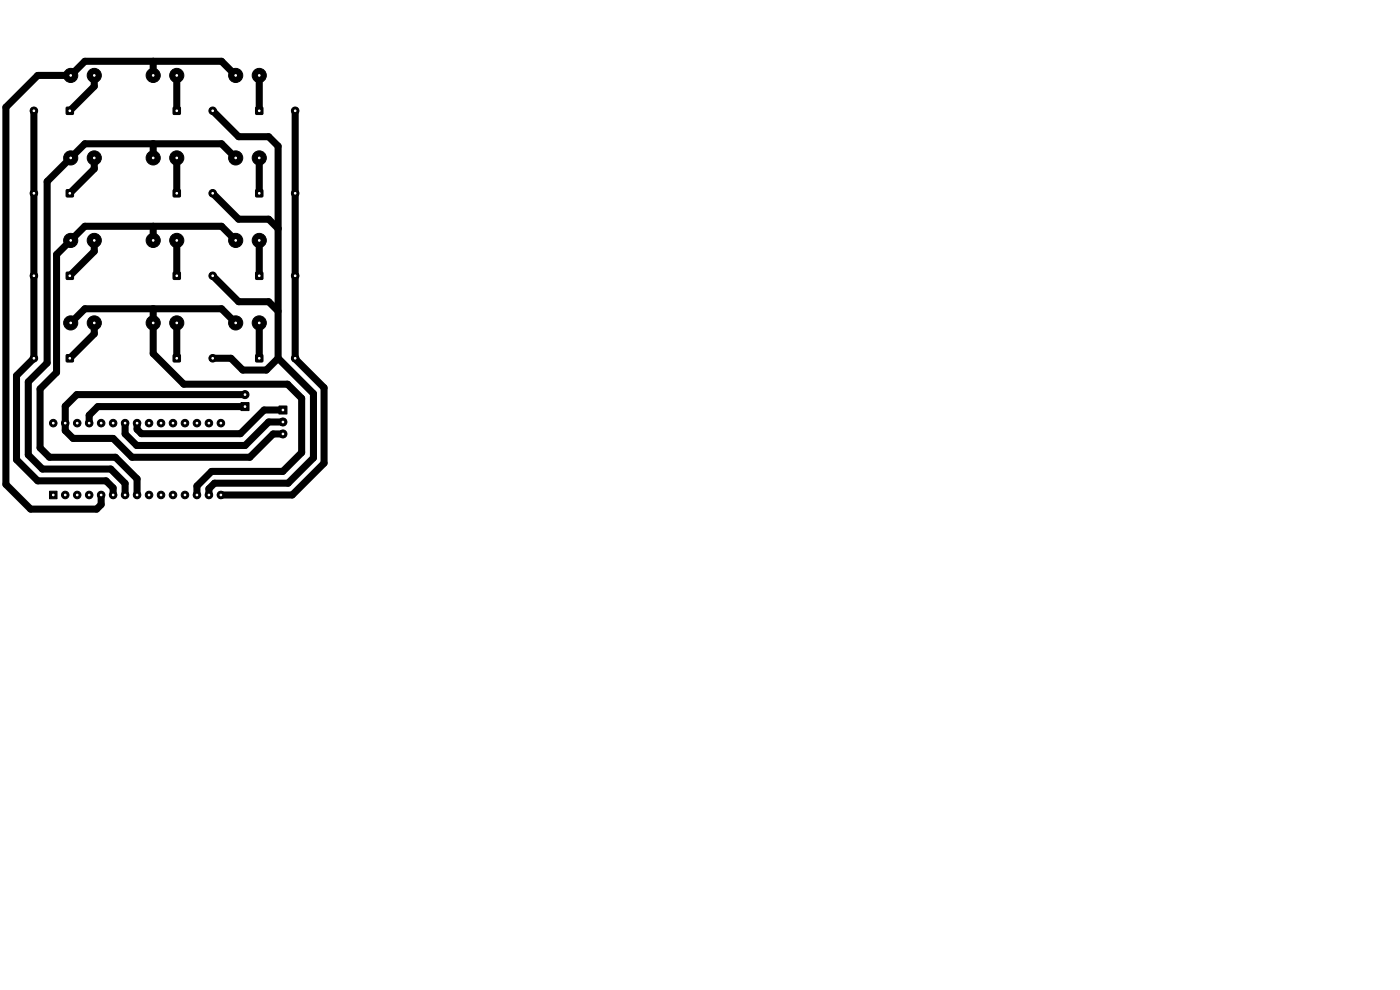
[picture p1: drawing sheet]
<svg xmlns="http://www.w3.org/2000/svg" width="297mm" height="210mm" viewBox="0 0 297 210" stroke-linecap="round" stroke-linejoin="round" font-family="sans-serif">
<g fill="#000" stroke="#000" stroke-width=".21">
<path d="M14.1 22.8h1.4v1.4h-1.4zM36.8 22.8h1.4v1.4h-1.4zM54.3 22.8h1.4v1.4h-1.4zM14.1 57.8h1.4v1.4h-1.4zM14.1 40.3h1.4v1.4h-1.4zM36.8 57.8h1.4v1.4h-1.4zM36.8 40.3h1.4v1.4h-1.4zM54.3 40.3h1.4v1.4h-1.4zM54.3 57.8h1.4v1.4h-1.4zM14.1 75.3h1.4v1.4h-1.4zM36.8 75.3h1.4v1.4h-1.4zM54.3 75.3h1.4v1.4h-1.4z"/>
<path d="M51.1 85.4h1.7v1.7h-1.7zM59.2 86.1h1.7v1.7h-1.7zM10.5 104.2h1.6v1.6h-1.6z"/>
<circle cx="15" cy="16" r="1.5"/>
<circle cx="20" cy="16" r="1.5"/>
<circle cx="32.5" cy="16" r="1.5"/>
<circle cx="37.5" cy="16" r="1.5"/>
<circle cx="50" cy="16" r="1.5"/>
<circle cx="55" cy="16" r="1.5"/>
<circle cx="7.2" cy="23.5" r=".8"/>
<circle cx="15" cy="33.5" r="1.5"/>
<circle cx="20" cy="33.5" r="1.5"/>
<circle cx="32.5" cy="33.5" r="1.5"/>
<circle cx="37.5" cy="33.5" r="1.5"/>
<circle cx="45.1" cy="23.5" r=".8"/>
<circle cx="50" cy="33.5" r="1.5"/>
<circle cx="55" cy="33.5" r="1.5"/>
<circle cx="62.6" cy="23.5" r=".8"/>
<circle cx="7.2" cy="41" r=".8"/>
<circle cx="7.2" cy="58.5" r=".8"/>
<circle cx="15" cy="51" r="1.5"/>
<circle cx="20" cy="51" r="1.5"/>
<circle cx="32.5" cy="51" r="1.5"/>
<circle cx="37.5" cy="51" r="1.5"/>
<circle cx="45.1" cy="41" r=".8"/>
<circle cx="45.1" cy="58.5" r=".8"/>
<circle cx="50" cy="51" r="1.5"/>
<circle cx="55" cy="51" r="1.5"/>
<circle cx="62.6" cy="41" r=".8"/>
<circle cx="62.6" cy="58.5" r=".8"/>
<circle cx="7.2" cy="76" r=".8"/>
<circle cx="15" cy="68.5" r="1.5"/>
<circle cx="20" cy="68.5" r="1.5"/>
<circle cx="32.5" cy="68.5" r="1.5"/>
<circle cx="37.5" cy="68.5" r="1.5"/>
<circle cx="45.1" cy="76" r=".8"/>
<circle cx="50" cy="68.5" r="1.5"/>
<circle cx="55" cy="68.5" r="1.5"/>
<circle cx="62.6" cy="76" r=".8"/>
<circle cx="11.3" cy="89.8" r=".8"/>
<circle cx="13.8" cy="89.8" r=".8"/>
<circle cx="16.4" cy="89.8" r=".8"/>
<circle cx="18.9" cy="89.8" r=".8"/>
<circle cx="21.5" cy="89.8" r=".8"/>
<circle cx="24" cy="89.8" r=".8"/>
<circle cx="26.5" cy="89.8" r=".8"/>
<circle cx="29.1" cy="89.8" r=".8"/>
<circle cx="31.6" cy="89.8" r=".8"/>
<circle cx="34.2" cy="89.8" r=".8"/>
<circle cx="36.7" cy="89.8" r=".8"/>
<circle cx="39.2" cy="89.8" r=".8"/>
<circle cx="41.8" cy="89.8" r=".8"/>
<circle cx="44.3" cy="89.8" r=".8"/>
<circle cx="46.9" cy="89.8" r=".8"/>
<circle cx="52" cy="83.7" r=".85"/>
<circle cx="60" cy="89.5" r=".85"/>
<circle cx="60" cy="92.1" r=".85"/>
<circle cx="13.8" cy="105" r=".8"/>
<circle cx="16.4" cy="105" r=".8"/>
<circle cx="18.9" cy="105" r=".8"/>
<circle cx="21.5" cy="105" r=".8"/>
<circle cx="24" cy="105" r=".8"/>
<circle cx="26.5" cy="105" r=".8"/>
<circle cx="29.1" cy="105" r=".8"/>
<circle cx="31.6" cy="105" r=".8"/>
<circle cx="34.2" cy="105" r=".8"/>
<circle cx="36.7" cy="105" r=".8"/>
<circle cx="39.2" cy="105" r=".8"/>
<circle cx="41.8" cy="105" r=".8"/>
<circle cx="44.3" cy="105" r=".8"/>
<circle cx="46.9" cy="105" r=".8"/>
</g>
<g fill="none" stroke="#000" stroke-width="1.5">
<path d="M20 16v2.3l-5.2 5.2M32.5 13v3M37.5 16v7.5M50 16l-3-3h-29l-3 3h-7l-6.7 6.7v80.1l5.2 5.2h14l1-1v-2M55 16v7.5M7.2 23.5v52.5l-3.7 3.7v17.8l4.5 4.5h14.5l1.5 1.5v1.5M20 33.5v2.3l-5.2 5.2M32.5 30.5v3M37.5 33.5v7.5M45.1 23.5l5.5 5.5h6.4l2 2v45M50 33.5l-3-3h-29l-8 8v38.5l-4 4v15.5l3 3h14.5l3 3v2.5M55 33.5v7.5"/>
<path d="M62.6 23.5v52.6l6.1 6.1v16.1l-6.7 6.7h-15.1M20 51v2.3l-5.2 5.2M32.5 48v3M37.5 51v7.5M45.1 58.5l5.5 5.5h6.4l2 2M45.1 41l5.5 5.5h6.4l2 2M50 51l-3-3h-29l-6 6v25l-3.5 3.5v12.5l2 2h14l4.6 4.6v3.4M55 51v7.5M15 68.5l3-3h29l3 3M20 68.5v2.3l-5.2 5.2M32.5 65.5v9.5l6.5 6.5h22l3 3v11.5l-4 4h-15.1l-3.1 3.1v1.9M37.5 68.5v7.5"/>
<path d="M45.1 76h3.9l2.5 2.5h5l2.5-2.5M55 68.5v7.5M59 76l7.5 7.5v13.6l-5.4 5.4h-15.6l-1.2 1.2v1.3M52 86.3h-31.2l-1.9 1.8v1.7M52 83.7h-35.7l-2.5 2.5v5.1l1.7 1.7h8.5l4 4h25l4.9-4.9h2.1M60 89.5h-3l-5 5h-23l-2.5-2.5v-2.2M60 87h-4l-5 5h-21l-.9-.9v-1.3"/>
</g>
<g fill="#fff" stroke="#fff" stroke-width=".21">
<circle cx="32.5" cy="68.5" r=".17"/>
<circle cx="37.5" cy="68.5" r=".17"/>
<circle cx="55" cy="76" r=".18"/>
<circle cx="62.6" cy="76" r=".18"/>
<circle cx="60" cy="87" r=".17"/>
<circle cx="60" cy="89.5" r=".17"/>
<circle cx="60" cy="92.1" r=".17"/>
<circle cx="50" cy="16" r=".18"/>
<circle cx="55" cy="16" r=".18"/>
<circle cx="50" cy="51" r=".18"/>
<circle cx="55" cy="51" r=".18"/>
<circle cx="50" cy="68.5" r=".18"/>
<circle cx="55" cy="68.5" r=".18"/>
<circle cx="14.8" cy="58.5" r=".17"/>
<circle cx="7.2" cy="58.5" r=".17"/>
<circle cx="32.5" cy="51" r=".18"/>
<circle cx="37.5" cy="51" r=".18"/>
<circle cx="15" cy="51" r=".18"/>
<circle cx="20" cy="51" r=".18"/>
<circle cx="37.5" cy="58.5" r=".17"/>
<circle cx="45.1" cy="58.5" r=".17"/>
<circle cx="15" cy="68.5" r=".17"/>
<circle cx="20" cy="68.5" r=".17"/>
<circle cx="55" cy="23.5" r=".18"/>
<circle cx="62.6" cy="23.5" r=".18"/>
<circle cx="11.3" cy="105" r=".17"/>
<circle cx="13.8" cy="105" r=".17"/>
<circle cx="16.4" cy="105" r=".17"/>
<circle cx="18.9" cy="105" r=".17"/>
<circle cx="21.5" cy="105" r=".17"/>
<circle cx="24" cy="105" r=".17"/>
<circle cx="26.5" cy="105" r=".17"/>
<circle cx="29.1" cy="105" r=".17"/>
<circle cx="31.6" cy="105" r=".17"/>
<circle cx="34.2" cy="105" r=".17"/>
<circle cx="36.7" cy="105" r=".17"/>
<circle cx="39.2" cy="105" r=".17"/>
<circle cx="41.8" cy="105" r=".17"/>
<circle cx="44.3" cy="105" r=".17"/>
<circle cx="46.9" cy="105" r=".17"/>
<circle cx="46.9" cy="89.8" r=".17"/>
<circle cx="44.3" cy="89.8" r=".17"/>
<circle cx="41.8" cy="89.8" r=".17"/>
<circle cx="39.2" cy="89.8" r=".17"/>
<circle cx="36.7" cy="89.8" r=".17"/>
<circle cx="34.2" cy="89.8" r=".17"/>
<circle cx="31.6" cy="89.8" r=".17"/>
<circle cx="29.1" cy="89.8" r=".17"/>
<circle cx="26.5" cy="89.8" r=".17"/>
<circle cx="24" cy="89.8" r=".17"/>
<circle cx="21.5" cy="89.8" r=".17"/>
<circle cx="18.9" cy="89.8" r=".17"/>
<circle cx="16.4" cy="89.8" r=".17"/>
<circle cx="13.8" cy="89.8" r=".17"/>
<circle cx="11.3" cy="89.8" r=".17"/>
<circle cx="50" cy="33.5" r=".18"/>
<circle cx="55" cy="33.5" r=".18"/>
<circle cx="37.5" cy="76" r=".17"/>
<circle cx="45.1" cy="76" r=".17"/>
<circle cx="37.5" cy="41" r=".17"/>
<circle cx="45.1" cy="41" r=".17"/>
<circle cx="32.5" cy="33.5" r=".17"/>
<circle cx="37.5" cy="33.5" r=".17"/>
<circle cx="52" cy="86.3" r=".17"/>
<circle cx="52" cy="83.7" r=".17"/>
<circle cx="14.8" cy="23.5" r=".17"/>
<circle cx="7.2" cy="23.5" r=".17"/>
<circle cx="15" cy="33.5" r=".17"/>
<circle cx="20" cy="33.5" r=".17"/>
<circle cx="37.5" cy="23.5" r=".17"/>
<circle cx="45.1" cy="23.5" r=".17"/>
<circle cx="55" cy="41" r=".18"/>
<circle cx="62.6" cy="41" r=".18"/>
<circle cx="55" cy="58.5" r=".18"/>
<circle cx="62.6" cy="58.5" r=".18"/>
<circle cx="14.8" cy="76" r=".17"/>
<circle cx="7.2" cy="76" r=".17"/>
<circle cx="15" cy="16" r=".17"/>
<circle cx="20" cy="16" r=".17"/>
<circle cx="14.8" cy="41" r=".17"/>
<circle cx="7.2" cy="41" r=".17"/>
<circle cx="32.5" cy="16" r=".17"/>
<circle cx="37.5" cy="16" r=".17"/>
</g>
</svg>
